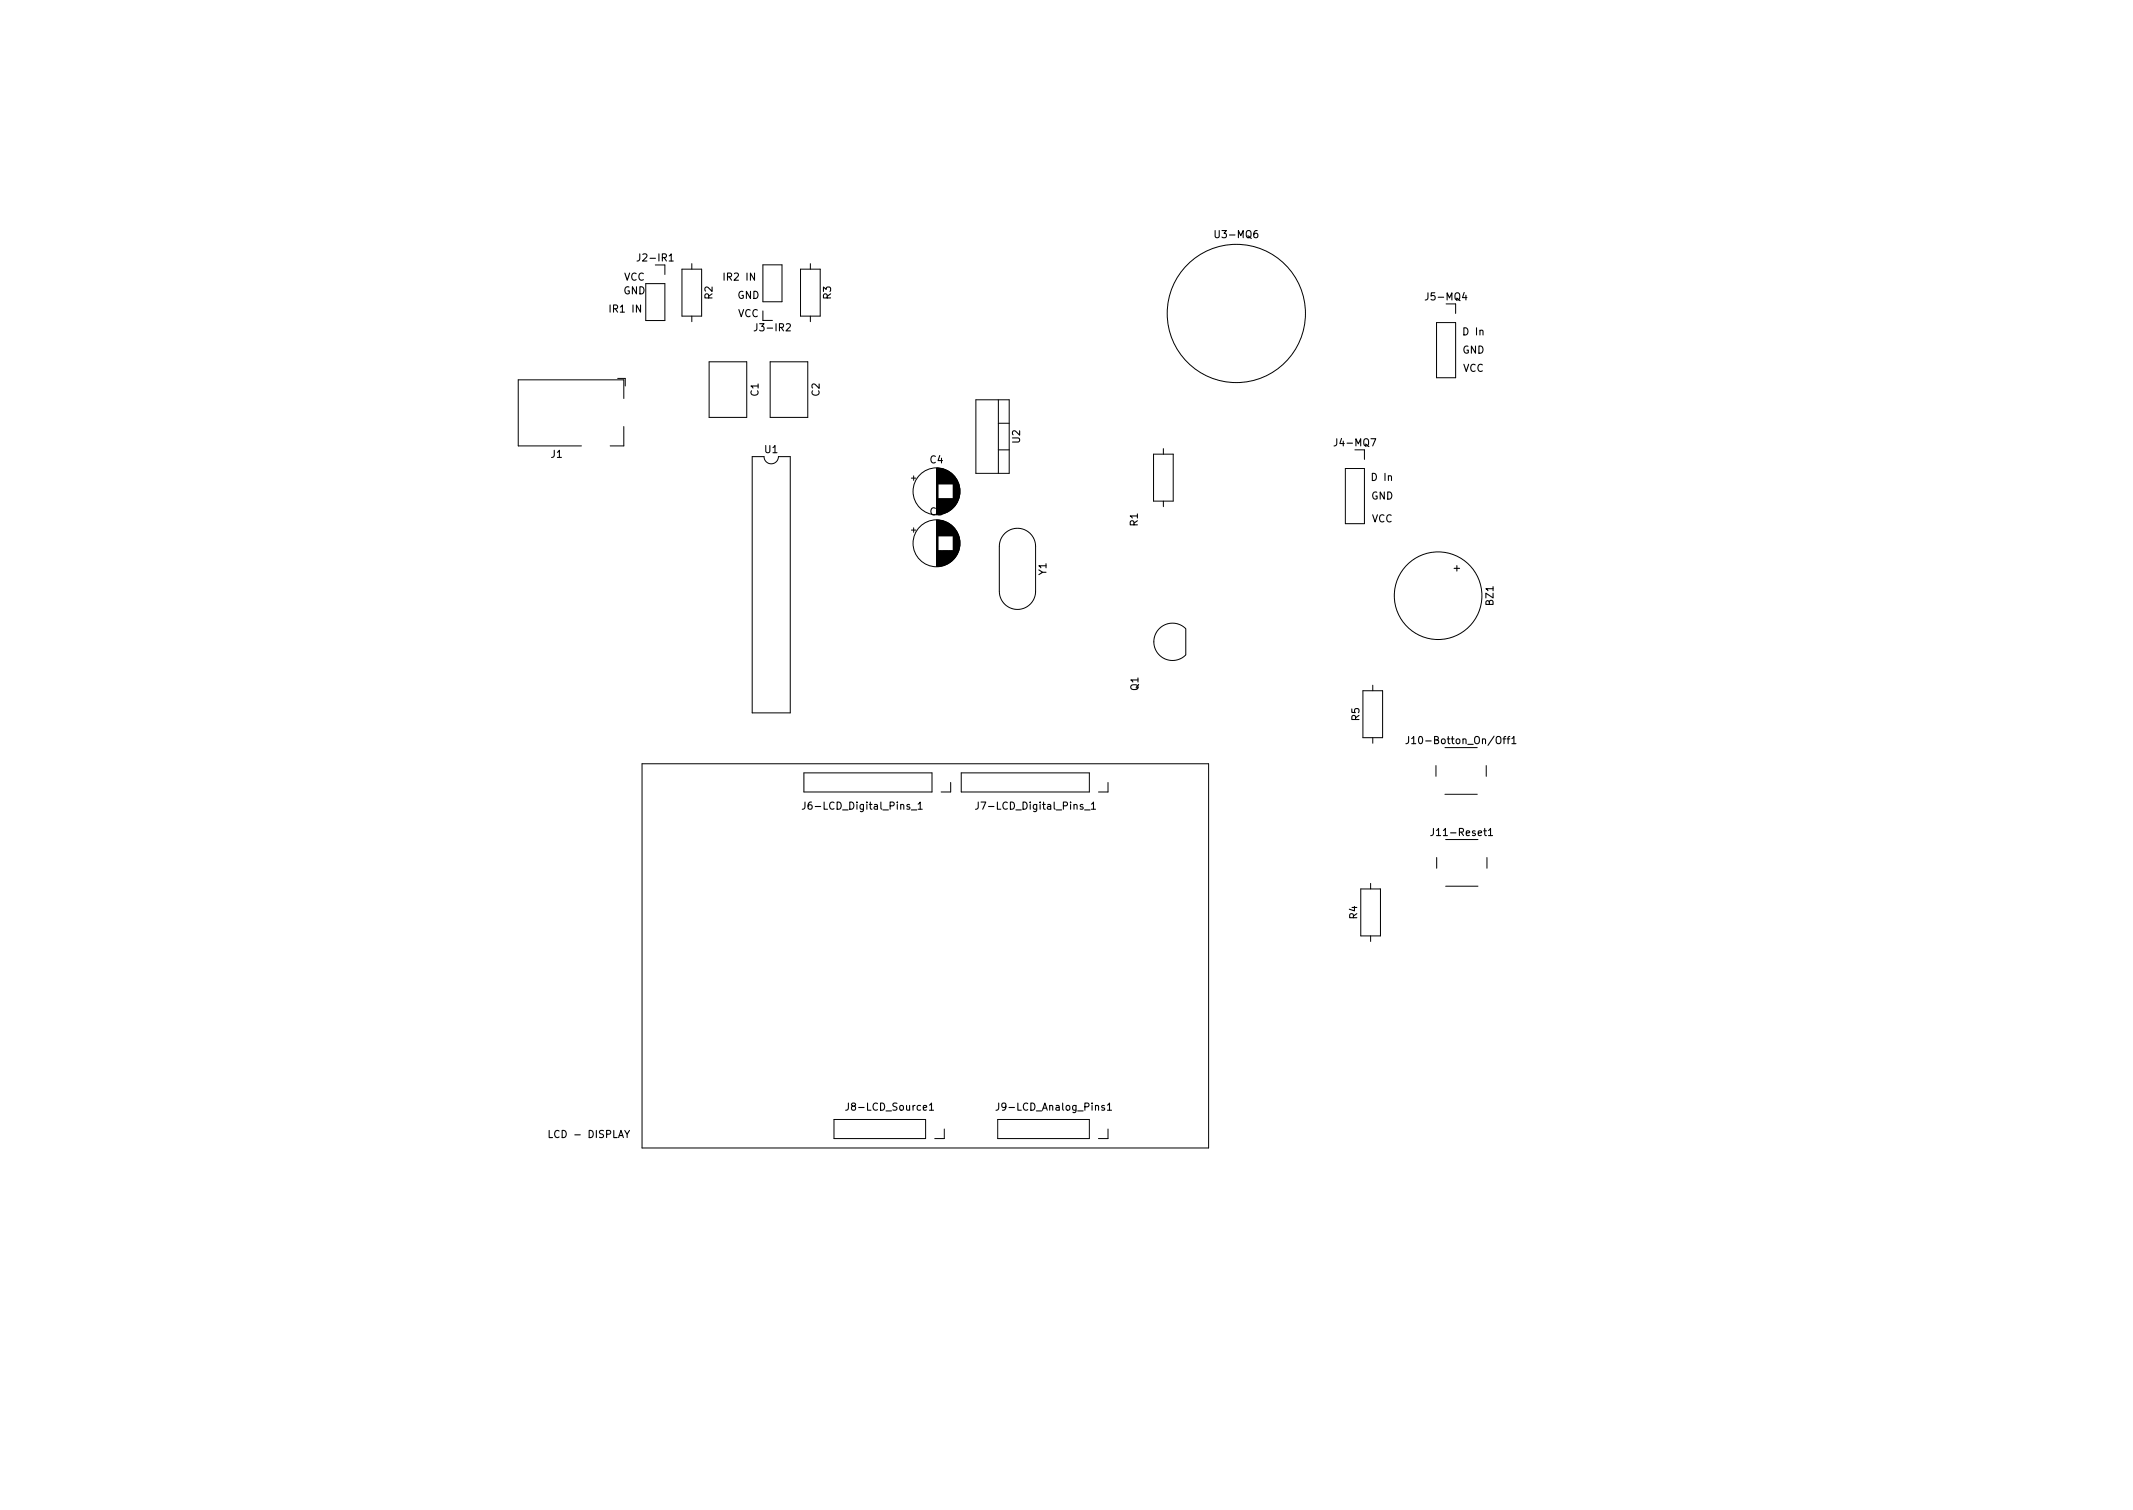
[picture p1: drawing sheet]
<svg xmlns="http://www.w3.org/2000/svg" width="297mm" height="210mm" viewBox="0 0 297 210" stroke-linecap="round" stroke-linejoin="round" font-family="sans-serif">
<defs><g id="words">
<g font-size="1.4">
<text x="169.5" y="33.1">U3-MQ6</text>
<text x="86.8" y="41">GND</text>
<text x="86.9" y="39.1">VCC</text>
<text x="89.2" y="36.4">J2-IR1</text>
<text x="99.2" y="41.6" transform="rotate(-90 99.2 41.6)">R2</text>
<text x="101" y="39.1">IR2 IN</text>
<text x="102.7" y="41.6">GND</text>
<text x="115.7" y="41.6" transform="rotate(-90 115.7 41.6)">R3</text>
<text x="198.9" y="41.8">J5-MQ4</text>
<text x="85.1" y="43.5">IR1 IN</text>
<text x="102.8" y="44.1">VCC</text>
<text x="105.5" y="46.1">J3-IR2</text>
<text x="203.9" y="46.7">D In</text>
<text x="203.6" y="49.2">GND</text>
<text x="203.7" y="51.8">VCC</text>
<text x="105.6" y="55.1" transform="rotate(-90 105.6 55.1)">C1</text>
<text x="114.1" y="55.1" transform="rotate(-90 114.1 55.1)">C2</text>
<text x="76.7" y="63.7">J1</text>
<text x="106.5" y="63.1">U1</text>
<text x="129.5" y="64.5">C4</text>
<text x="142" y="61.7" transform="rotate(-90 142 61.7)">U2</text>
<text x="186.2" y="62.1">J4-MQ7</text>
<text x="129.5" y="71.7">C3</text>
<text x="190.9" y="69.5">GND</text>
<text x="191.1" y="67">D In</text>
<text x="158.4" y="73.2" transform="rotate(-90 158.4 73.2)">R1</text>
<text x="191" y="72.7">VCC</text>
<text x="145.7" y="80.1" transform="rotate(-90 145.7 80.1)">Y1</text>
<text x="203.3" y="79.5" transform="rotate(-90 203.3 79.5)">+</text>
<text x="208" y="84.3" transform="rotate(-90 208 84.3)">BZ1</text>
<text x="158.5" y="96.1" transform="rotate(-90 158.5 96.1)">Q1</text>
<text x="189.3" y="100.3" transform="rotate(-90 189.3 100.3)">R5</text>
<text x="196.9" y="103.6">J10-Botton_On/Off1</text>
<text x="112.5" y="112.7">J6-LCD_Digital_Pins_1</text>
<text x="136.6" y="112.7">J7-LCD_Digital_Pins_1</text>
<text x="199.9" y="116.4">J11-Reset1</text>
<text x="189" y="127.9" transform="rotate(-90 189 127.9)">R4</text>
<text x="118.3" y="154.6">J8-LCD_Source1</text>
<text x="139.3" y="154.6">J9-LCD_Analog_Pins1</text>
<text x="76.9" y="158.4">LCD - DISPLAY</text>
</g>
</g></defs>
<g fill="none" stroke="#000" stroke-width=".14">
<path d="M89.9 39.5h2.7v5.1h-2.7zM92.6 36.9v1.3M95 37.5h2.7v6.5h-2.7zM96.3 36.7v.8M106.2 36.9h2.7v5.1h-2.7zM111.5 37.5h2.7v6.5h-2.7zM112.8 36.7v.8M86 52.7h1.1v1M86.9 55.5v-2.6h-14.7v9.2h8.8M86.9 59.4v2.7h-1.9M96.3 44v.8M98.8 50.4h5.2v7.7h-5.2z"/>
<path d="M106.2 43.3v1.3h1.4M107.2 50.4h5.3v7.7h-5.3zM112.8 44v.8M135.9 55.7h4.6v10.2h-4.6zM139 55.7v10.2M139 58.9h1.5M200 44.9h2.7v7.7h-2.7zM202.7 42.3v1.3M104.8 63.6h1.6a1 1 0 0 0 1 1 1 1 0 0 0 1-1h1.7v35.7h-5.3zM126.9 73.8h.6M126.9 66.6h.6M127.2 66.3v.6"/>
<path d="M127.2 73.5v.6M130.4 65.2v6.4M130.4 72.4v6.5M130.5 65.2v6.4M130.5 72.4v6.5M130.6 65.2v6.4M130.6 72.4v6.5M130.7 65.2v2.2M130.7 69.5v2.1M130.7 72.4v2.2M130.7 76.7v2.2M130.8 65.2v2.2"/>
<path d="M130.8 69.5v2.1M130.8 72.4v2.2M130.8 76.7v2.2M130.9 65.2v2.2M130.9 69.5v2.1M130.9 72.4v2.2M130.9 76.7v2.1M130.9 72.5v2.1M131 65.2v2.2M131 69.5v2.1M131 72.5v2.1M131 76.7v2.1"/>
<path d="M131.1 65.2v2.2M131.1 69.5v2.1M131.1 72.5v2.1M131.1 76.7v2.1M131.1 65.3v2.1M131.2 65.3v2.1M131.2 69.5v2.1M131.2 72.5v2.1M131.2 76.7v2.1M131.2 69.5v2M131.3 65.3v2.1M131.3 69.5v2"/>
<path d="M131.3 72.5v2.1M131.3 76.7v2.1M131.3 72.6v2M131.3 76.7v2M131.4 65.3v2.1M131.4 69.5v2M131.4 72.6v2M131.4 76.7v2M131.5 65.4v2M131.5 69.5v2M131.5 72.6v2M131.5 76.7v2"/>
<path d="M131.5 69.5v1.9M131.6 65.4v2M131.6 69.5v1.9M131.6 72.6v2M131.6 76.7v2M131.7 65.4v2M131.7 69.5v1.9M131.7 72.7v1.9M131.7 76.7v1.9M131.7 65.5v1.9M131.8 65.5v1.9M131.8 69.5v1.8"/>
<path d="M131.8 72.7v1.9M131.8 76.7v1.9M131.9 65.5v1.9M131.9 69.5v1.8M131.9 72.8v1.8M131.9 76.7v1.8M131.9 65.6v1.8M132 65.6v1.8M132 69.5v1.7M132 72.8v1.8M132 76.7v1.8M132.1 65.6v1.8"/>
<path d="M132.1 69.5v1.7M132.1 72.9v1.7M132.1 76.7v1.7M132.1 65.7v1.7M132.2 65.7v1.7M132.2 69.5v1.6M132.2 72.9v1.7M132.2 76.7v1.7M132.2 73v1.6M132.2 76.7v1.6M132.3 65.7v1.7M132.3 69.5v1.6"/>
<path d="M132.3 73v1.6M132.3 76.7v1.6M132.3 65.8v1.6M132.3 69.5v1.5M132.4 65.8v1.6M132.4 69.5v1.5M132.4 73.1v1.5M132.4 76.7v1.5M132.4 65.9v1.5M132.5 65.9v1.5M132.5 69.5v1.4M132.5 73.1v1.5"/>
<path d="M132.5 76.7v1.5M132.5 73.2v1.4M132.5 76.7v1.4M132.5 66v1.4M132.6 66v1.4M132.6 69.5v1.3M132.6 73.2v1.4M132.6 76.7v1.4M132.6 73.3v1.3M132.6 76.7v1.3M132.7 66.1v1.3M132.7 69.5v1.3"/>
<path d="M132.7 73.3v1.3M132.7 76.7v1.3M132.7 69.5v1.2M132.7 66.1v4.6M132.7 73.4v4.5M132.8 66.2v4.4M132.8 73.4v4.5M132.8 73.5v4.3M132.9 66.3v4.3M132.9 73.5v4.3M132.9 66.3v4.2M132.9 73.6v4.1"/>
<path d="M132.9 66.4v4.1M133 66.4v4M133 73.7v3.9M133 66.5v3.9M133.1 66.5v3.8M133.1 73.8v3.7M133.1 66.6v3.6M133.1 73.9v3.5M133.2 66.7v3.4M133.2 73.9v3.5M133.2 66.8v3.3M133.2 74v3.3"/>
<path d="M133.3 66.8v3.2M133.3 74.1v3.1M133.3 66.9v3M133.3 67v2.8M133.3 74.2v2.9M133.4 67.1v2.7M133.4 74.3v2.7M133.4 67.2v2.5M133.4 74.4v2.5M133.5 67.2v2.4M133.5 74.5v2.3M133.5 67.4v2.1"/>
<path d="M133.5 74.6v2.1M133.5 67.5v1.9M133.5 74.7v1.9M133.6 67.6v1.6M133.6 74.8v1.7M133.6 67.8v1.2M133.6 75v1.3M133.7 68v.8M133.7 75.2v.9M139 62.6h1.5M139.9 74.3a2.53 2.53 0 0 1 2.8-.5 2.53 2.53 0 0 1 1.5 2.3v6.2a2.53 2.53 0 0 1-2.5 2.6 2.53 2.53 0 0 1-2.5-2.6v-6.2a2.52 2.52 0 0 1 .7-1.8zM160.6 63.2h2.8v6.6h-2.8z"/>
<path d="M162 62.5v.7M162 69.8v.7M187.3 65.2h2.7v7.7h-2.7zM190 62.6v1.4M165.1 87.5a2.6 2.6 0 0 0-3.7 0 2.6 2.6 0 0 0 0 3.7 2.6 2.6 0 0 0 3.7 0M165.1 87.6v3.6M189.8 96.2h2.7v6.5h-2.7zM191.2 95.4v.8M89.4 106.3h78.9v53.5h-78.9zM111.9 107.6h17.9v2.7h-17.9zM132.4 108.9v1.4h-1.3M133.9 107.6h17.8v2.7h-17.8z"/>
<path d="M154.3 108.9v1.4h-1.3M191.2 102.7v.8M200 106.6v1.5M200.1 119.4v1.5M201.2 104.1h4.5M201.2 110.6h4.5M201.3 116.9h4.5M207 106.6v1.5M207.1 119.4v1.5M189.5 123.8h2.7v6.5h-2.7zM190.9 123v.8M190.9 130.3v.8"/>
<path d="M201.3 123.4h4.5M116.1 155.9h12.8v2.6h-12.8zM131.5 157.2v1.3h-1.3M138.9 155.9h12.8v2.6h-12.8zM154.3 157.2v1.3h-1.3"/>
<circle cx="172.2" cy="43.6" r="9.6"/>
<circle cx="130.4" cy="75.6" r="3.3"/>
<circle cx="130.4" cy="68.4" r="3.3"/>
<circle cx="200.3" cy="82.9" r="6.1"/>
</g>
<g fill="none" stroke="#000" stroke-width=".15">
<path d="M89.1 35.3v.8a.32 .32 0 0 1-.4 .2M93.2 36.3h.6M105.4 45.1v.7a.32 .32 0 0 1-.4 .3M112.1 111.7v.7a.32 .32 0 0 1-.4 .3M127.9 112l.2-.3v1M127.9 112.7h.5M136.2 111.7v.7a.32 .32 0 0 1-.4 .3M152 112l.3-.3v1M152 112.7h.6M196.2 102.6v.7a.32 .32 0 0 1-.4 .3M199.6 115.4v.7a.32 .32 0 0 1-.4 .3M207.3 115.6l.3-.2v1"/>
<path d="M207.3 116.4h.6M210.5 102.8l.3-.2v1M210.5 103.6h.6M76.5 157.4v1h.5M87 157.4l.3 .5 .4-.5M118.1 153.6v.7a.32 .32 0 0 1-.3 .3M129.4 154.6h.6M139.1 153.6v.7a.32 .32 0 0 1-.4 .3M154.2 153.9l.3-.3v1M154.2 154.6h.6"/>
</g>
<g fill="#fff" stroke="#fff" stroke-width=".14">
<circle cx="200.3" cy="79.1" r=".5"/>
<circle cx="200.3" cy="86.7" r=".5"/>
<circle cx="168.8" cy="40.3" r=".5"/>
<circle cx="167.4" cy="43.6" r=".5"/>
<circle cx="168.8" cy="47" r=".5"/>
<circle cx="175.5" cy="47" r=".5"/>
<circle cx="176.9" cy="43.6" r=".5"/>
<circle cx="175.5" cy="40.3" r=".5"/>
<circle cx="162" cy="71.6" r=".4"/>
<circle cx="162" cy="61.4" r=".4"/>
<circle cx="109.9" cy="51.7" r=".5"/>
<circle cx="109.9" cy="56.7" r=".5"/>
<circle cx="191.2" cy="104.5" r=".4"/>
<circle cx="191.2" cy="94.4" r=".4"/>
<circle cx="190.9" cy="132.1" r=".4"/>
<circle cx="190.9" cy="122" r=".4"/>
<circle cx="96.3" cy="35.7" r=".4"/>
<circle cx="96.3" cy="45.8" r=".4"/>
<circle cx="91.3" cy="38.2" r=".5"/>
<circle cx="91.3" cy="40.8" r=".5"/>
<circle cx="91.3" cy="43.3" r=".5"/>
<circle cx="188.7" cy="64" r=".5"/>
<circle cx="188.7" cy="66.5" r=".5"/>
<circle cx="188.7" cy="69" r=".5"/>
<circle cx="188.7" cy="71.6" r=".5"/>
<circle cx="130.2" cy="157.2" r=".5"/>
<circle cx="127.6" cy="157.2" r=".5"/>
<circle cx="125.1" cy="157.2" r=".5"/>
<circle cx="122.6" cy="157.2" r=".5"/>
<circle cx="120" cy="157.2" r=".5"/>
<circle cx="117.5" cy="157.2" r=".5"/>
<circle cx="129.2" cy="75.6" r=".4"/>
<circle cx="131.7" cy="75.6" r=".4"/>
<circle cx="129.2" cy="68.4" r=".4"/>
<circle cx="131.7" cy="68.4" r=".4"/>
<circle cx="158.2" cy="37.3" r=".4"/>
<circle cx="137.3" cy="58.2" r=".55"/>
<circle cx="137.3" cy="60.8" r=".55"/>
<circle cx="137.3" cy="63.3" r=".55"/>
<circle cx="206.8" cy="117.9" r=".55"/>
<circle cx="200.3" cy="117.9" r=".55"/>
<circle cx="200.3" cy="122.4" r=".55"/>
<circle cx="206.8" cy="122.4" r=".55"/>
<circle cx="153" cy="108.9" r=".5"/>
<circle cx="150.4" cy="108.9" r=".5"/>
<circle cx="147.9" cy="108.9" r=".5"/>
<circle cx="145.4" cy="108.9" r=".5"/>
<circle cx="142.8" cy="108.9" r=".5"/>
<circle cx="140.3" cy="108.9" r=".5"/>
<circle cx="137.7" cy="108.9" r=".5"/>
<circle cx="135.2" cy="108.9" r=".5"/>
<circle cx="163.3" cy="90.6" r=".38"/>
<circle cx="163.3" cy="89.4" r=".38"/>
<circle cx="163.3" cy="88.1" r=".38"/>
<circle cx="141.7" cy="76.8" r=".4"/>
<circle cx="141.7" cy="81.7" r=".4"/>
<circle cx="201.4" cy="43.6" r=".5"/>
<circle cx="201.4" cy="46.2" r=".5"/>
<circle cx="201.4" cy="48.7" r=".5"/>
<circle cx="201.4" cy="51.3" r=".5"/>
<circle cx="206.7" cy="105.1" r=".55"/>
<circle cx="200.2" cy="105.1" r=".55"/>
<circle cx="206.7" cy="109.6" r=".55"/>
<circle cx="200.2" cy="109.6" r=".55"/>
<circle cx="103.6" cy="64.9" r=".4"/>
<circle cx="103.6" cy="67.5" r=".4"/>
<circle cx="103.6" cy="70" r=".4"/>
<circle cx="103.6" cy="72.5" r=".4"/>
<circle cx="103.6" cy="75.1" r=".4"/>
<circle cx="103.6" cy="77.6" r=".4"/>
<circle cx="103.6" cy="80.2" r=".4"/>
<circle cx="103.6" cy="82.7" r=".4"/>
<circle cx="103.6" cy="85.2" r=".4"/>
<circle cx="103.6" cy="87.8" r=".4"/>
<circle cx="103.6" cy="90.3" r=".4"/>
<circle cx="103.6" cy="92.9" r=".4"/>
<circle cx="103.6" cy="95.4" r=".4"/>
<circle cx="103.6" cy="97.9" r=".4"/>
<circle cx="111.2" cy="97.9" r=".4"/>
<circle cx="111.2" cy="95.4" r=".4"/>
<circle cx="111.2" cy="92.9" r=".4"/>
<circle cx="111.2" cy="90.3" r=".4"/>
<circle cx="111.2" cy="87.8" r=".4"/>
<circle cx="111.2" cy="85.2" r=".4"/>
<circle cx="111.2" cy="82.7" r=".4"/>
<circle cx="111.2" cy="80.2" r=".4"/>
<circle cx="111.2" cy="77.6" r=".4"/>
<circle cx="111.2" cy="75.1" r=".4"/>
<circle cx="111.2" cy="72.5" r=".4"/>
<circle cx="111.2" cy="70" r=".4"/>
<circle cx="111.2" cy="67.5" r=".4"/>
<circle cx="111.2" cy="64.9" r=".4"/>
<circle cx="107.6" cy="43.3" r=".5"/>
<circle cx="107.6" cy="40.7" r=".5"/>
<circle cx="107.6" cy="38.2" r=".5"/>
<circle cx="101.4" cy="51.7" r=".5"/>
<circle cx="101.4" cy="56.7" r=".5"/>
<circle cx="131.1" cy="108.9" r=".5"/>
<circle cx="128.5" cy="108.9" r=".5"/>
<circle cx="126" cy="108.9" r=".5"/>
<circle cx="123.4" cy="108.9" r=".5"/>
<circle cx="120.9" cy="108.9" r=".5"/>
<circle cx="118.4" cy="108.9" r=".5"/>
<circle cx="115.8" cy="108.9" r=".5"/>
<circle cx="113.3" cy="108.9" r=".5"/>
<circle cx="112.9" cy="35.7" r=".4"/>
<circle cx="112.9" cy="45.8" r=".4"/>
<circle cx="153" cy="157.2" r=".5"/>
<circle cx="150.4" cy="157.2" r=".5"/>
<circle cx="147.9" cy="157.2" r=".5"/>
<circle cx="145.4" cy="157.2" r=".5"/>
<circle cx="142.8" cy="157.2" r=".5"/>
<circle cx="140.3" cy="157.2" r=".5"/>
</g>
<path d="M80 56.5v2M86 56.5v2M82 62.2h2" fill="none" stroke="#fff" stroke-width="1"/>
<use href="#words"/>
</svg>
